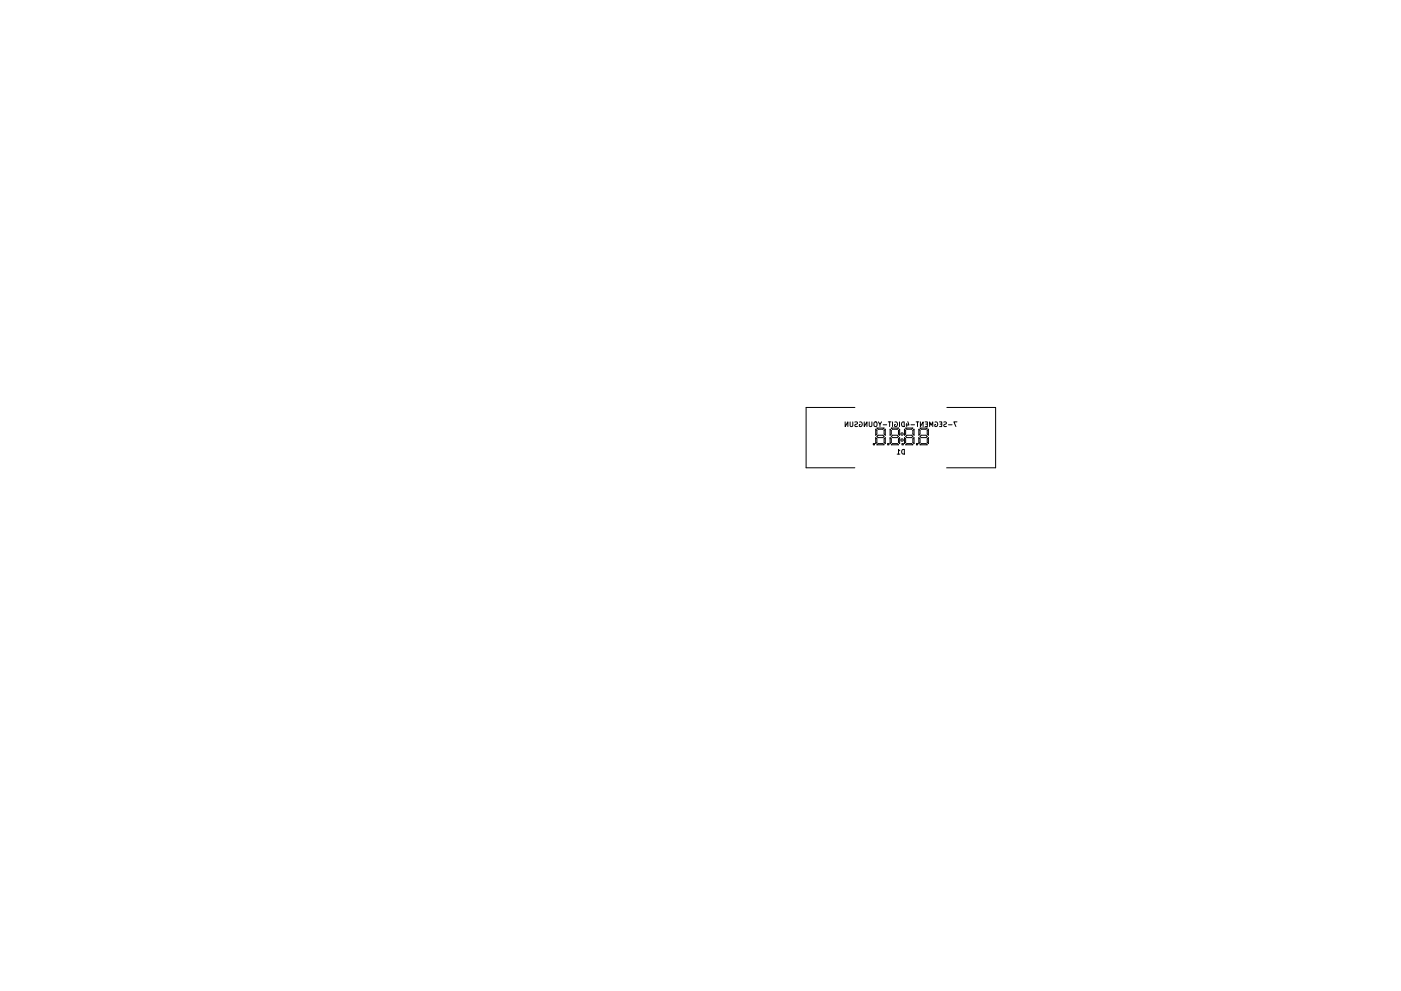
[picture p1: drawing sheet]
<svg xmlns="http://www.w3.org/2000/svg" width="297mm" height="210mm" viewBox="0 0 297 210" stroke-linecap="round" stroke-linejoin="round" font-family="sans-serif">
<g fill="none" stroke="#000" stroke-width=".21">
<path d="M179.2 89.5v1l.6-1v1M180.2 89.5v.8l.2 .2 .4-.2v-.8M181.2 89.6h.6a.42 .42 0 0 1-.5 .5v.4h.5M181.3 86.4h-10.4v12.8h10.4M182.2 89.6a.45 .45 0 0 1 .6 .4 .45 .45 0 0 1-.6 .4v-.3h.2M183.2 89.5v1l.6-1v1M184.3 89.5v.8l.2 .2 .4-.2v-.8M185.2 94.1h.2v.3h-.2zM185.3 89.6l.2-.1 .4 .1 .1 .6-.2 .3-.5-.1zM185.7 92.8l.2 .3v.8l-.2 .2zM185.7 91.1l.2 .2v.8l-.2 .2zM185.9 92.6l.3-.3h1l.2 .3-.2 .2h-1z"/>
<path d="M185.9 90.8h1.5l-.2 .3h-1zM186.2 94.1h1l.2 .3h-1.5zM186.2 89.5l.4 .5 .3-.5M186.6 90v.5M187.2 90.1h.8M187.4 93.1l.3-.3v1.3l-.3-.2zM187.7 91.1v1.2l-.3-.2v-.8zM188.2 94.1h.3v.3h-.3zM188.3 89.5h.6M188.6 89.5v1M188.7 91.1l.3 .2v.8l-.3 .2zM188.7 92.8l.3 .3v.8l-.3 .2z"/>
<path d="M189 90.8h1.5l-.3 .3h-1zM189.2 94.1h1l.3 .3h-1.5zM189.2 92.3h1l.3 .3-.3 .2h-1l-.2-.2zM189.2 89.5v1M189.7 89.6a.45 .45 0 0 1 .6 .4 .45 .45 0 0 1-.6 .4v-.3h.2M190.2 96.3h.6M190.7 89.5v1M190.7 91.1v1.2l-.2-.2v-.8zM190.7 92.8v1.3l-.2-.2v-.8zM190.8 95.6l-.3-.3v1M191.2 89.6l.5-.1v1a.52 .52 0 0 1-.5-.3 .52 .52 0 0 1 0-.6zM191.3 94.1h.2v.3h-.2z"/>
<path d="M191.3 95.5l.4-.2v1a.52 .52 0 0 1-.5-.2 .52 .52 0 0 1 .1-.6zM191.8 92.8l.2 .3v.8l-.2 .2zM191.8 91.1l.2 .2v.8l-.2 .2zM192 92.6l.3-.3h1l.2 .3-.2 .2h-1zM192 90.8h1.5l-.2 .3h-1zM192.2 89.8v.7M192.3 94.1h1l.2 .3h-1.5zM192.5 89.5l.2 .7h-.6M193.1 90.1h.8M193.8 92.8v1.3l-.3-.2v-.8zM193.8 91.1v1.2l-.3-.2v-.8zM194.2 89.5h.6"/>
<path d="M194.3 94.1h.3v.3h-.3zM194.5 89.5v1M194.8 92.8l.3 .3v.8l-.3 .2zM194.8 91.1l.3 .2v.8l-.3 .2zM195.1 92.6l.2-.3h1l.3 .3-.3 .2h-1zM195.1 90.8h1.5l-.3 .3h-1zM195.1 89.5v1l.6-1v1M195.3 94.1h1l.3 .3h-1.5zM196.1 89.5h.5v1h-.5M196.3 90h.3M196.6 93.1l.2-.3v1.3l-.2-.2zM196.8 91.1v1.2l-.2-.2v-.8z"/>
<path d="M197.1 90.5v-1l.3 .7 .4-.7v1M198.2 89.6a.45 .45 0 0 1 .6 .4 .45 .45 0 0 1-.6 .4v-.3h.2M199.2 89.5h.5v1h-.5M199.3 90h.4M200.1 89.6h.5a.42 .42 0 0 1-.5 .5l.1 .4h.5M200.7 86.4h10.4v12.8h-10.4M201.1 90.1h.8M202.9 89.5h-.7l.5 1"/>
<circle cx="191.3" cy="93.4" r=".25"/>
<circle cx="191.3" cy="92.1" r=".25"/>
</g>
</svg>
